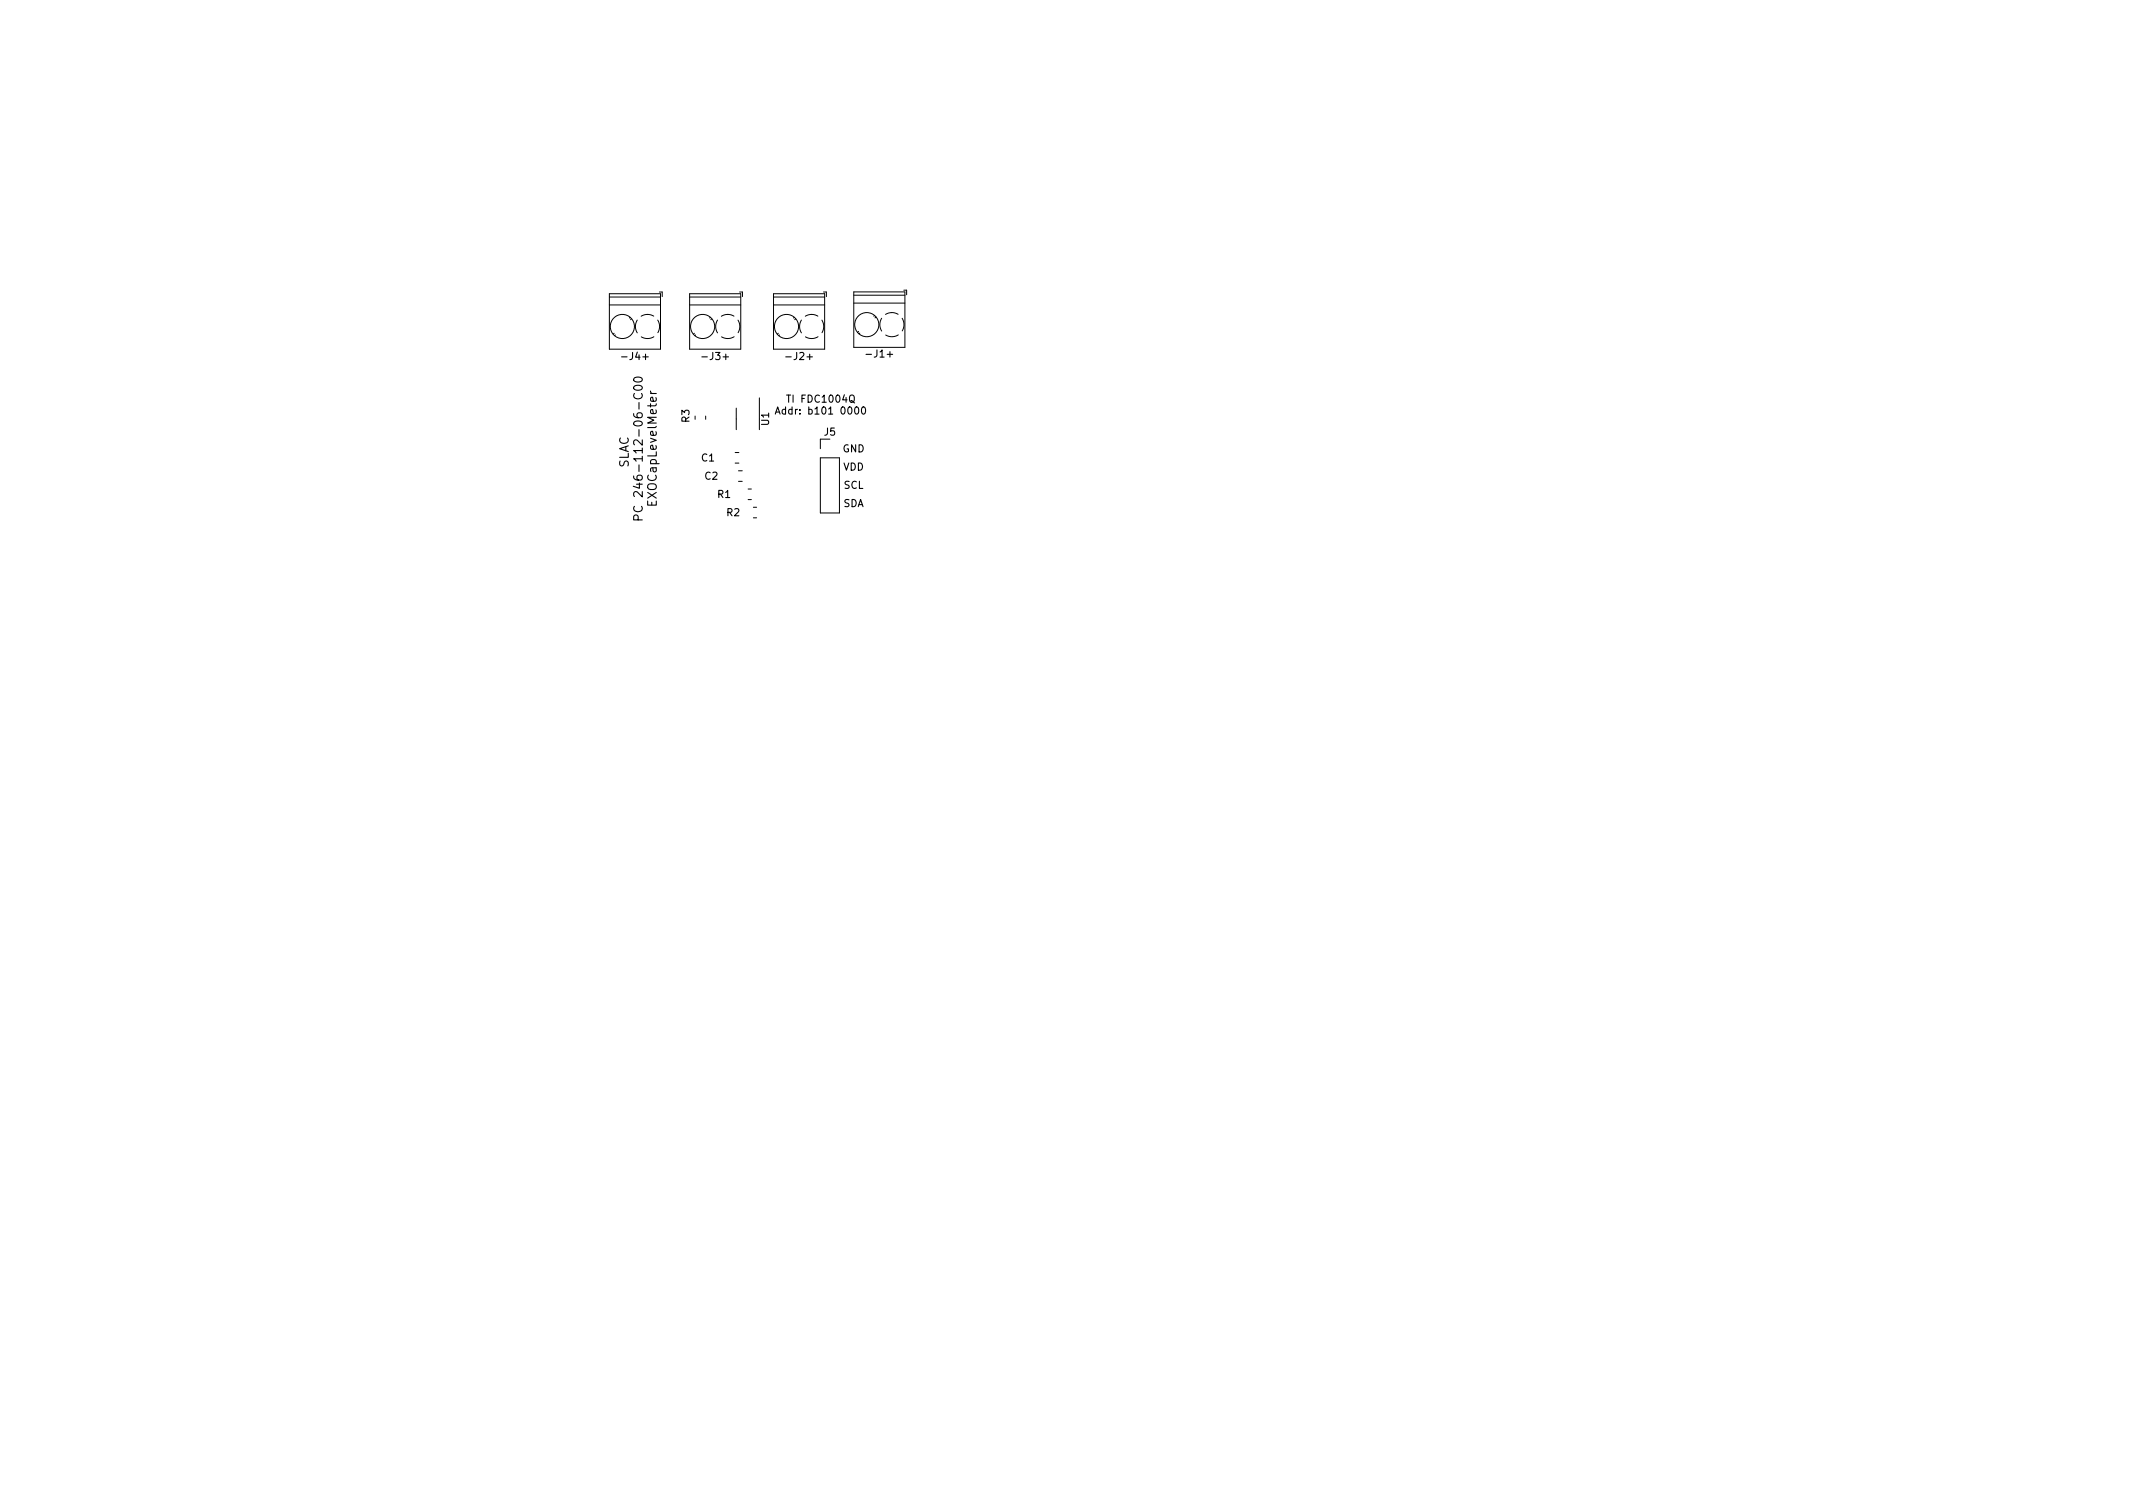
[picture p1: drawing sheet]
<svg xmlns="http://www.w3.org/2000/svg" width="297mm" height="210mm" viewBox="0 0 297 210" stroke-linecap="round" stroke-linejoin="round" font-family="sans-serif">
<defs><g id="words">
<g font-size="1.7">
<text x="87.5" y="65" transform="rotate(-90 87.5 65)">SLAC</text>
<text x="89.5" y="70" transform="rotate(-90 89.5 70)">PC 246-112-06-C00</text>
<text x="91.4" y="70.2" transform="rotate(-90 91.4 70.2)">EXOCapLevelMeter</text>
</g>
<g font-size="1.4">
<text x="87" y="50.1">-J4+</text>
<text x="98.2" y="50.1">-J3+</text>
<text x="109.9" y="50.1">-J2+</text>
<text x="121" y="49.8">-J1+</text>
<text x="96" y="58.8" transform="rotate(-90 96 58.8)">R3</text>
<text x="107.1" y="59.2" transform="rotate(-90 107.1 59.2)">U1</text>
<text x="108.9" y="57.7">Addr: b101 0000</text>
<text x="110" y="56.1">TI FDC1004Q</text>
<text x="97.7" y="64.2">C1</text>
<text x="114.8" y="60.6">J5</text>
<text x="117.3" y="63">GND</text>
<text x="117.4" y="65.5">VDD</text>
<text x="98.2" y="66.8">C2</text>
<text x="99.9" y="69.3">R1</text>
<text x="101.2" y="71.9">R2</text>
<text x="117.4" y="70.6">SDA</text>
<text x="117.5" y="68.1">SCL</text>
</g>
</g></defs>
<path d="M88.3 53.8a.8 .8 0 0 1 1.1 .1 .65 .65 0 0 1-.5 .5 .65 .65 0 0 1-.6-.2zM88.3 52.7a.8 .8 0 0 1 1.1 .1 .65 .65 0 0 1-.5 .5 .65 .65 0 0 1-.6-.3zM89.5 49.7h.8M100.7 49.7h.8M108 57.7l.3-1 .3 1M108.1 57.4h.4M112.4 49.7h.7M120.1 56.8l.1-.1a.53 .53 0 0 1 .4 .5 .53 .53 0 0 1-.4 .5l-.1-.1-.1-.3zM123.6 49.3h.7M88.4 70.5a.48 .48 0 0 0 0 .6 .48 .48 0 0 0 .5 .1 .45 .45 0 0 0 .5-.2 .45 .45 0 0 0-.1-.5M88.9 72.4l-.1-.6-.2-.1-.2 .1-.2 .1v.5h1.2" fill="none" stroke="#000" stroke-width=".15"/>
<g fill="none" stroke="#000" stroke-width=".14">
<path d="M84.9 40.9h7.1v7.7h-7.1zM84.9 42.5h7.1M84.9 41.4h7.1M85.5 46.4l-.1 .1M85.7 46.6l-.1 .1M87.7 44.2l-.1 .1M87.9 44.4l-.1 .1M88.7 44.6l-.2 .8v.4l.2 .6M90.1 43.8l.9 .2M90.2 43.8l-.9 .2M91.1 46.9l-1 .2-.8-.2M91.6 44.6l.3 .9-.3 .8"/>
<path d="M91.8 40.7h.4v.6M96 40.9h7.2v7.7h-7.2zM96 42.5h7.2M96 41.4h7.2M96.7 46.4l-.1 .1M96.8 57.9v.5M96.9 46.6l-.1 .1M98.3 57.9v.5M98.9 44.2l-.1 .1M99.1 44.4l-.1 .1M99.9 44.6l-.2 .8v.4l.2 .6M101.3 43.8l.9 .2"/>
<path d="M101.3 43.8l-.8 .2M102.2 46.9l-.9 .2-.8-.2M102.5 56.8v3M102.8 44.6l.2 .9-.2 .8M103 40.7h.4v.6M105.8 55.4v4.4M107.7 40.9h7.1v7.7h-7.1zM107.7 42.5h7.1M107.7 41.4h7.1M108.4 46.4l-.1 .1M108.6 46.6l-.1 .1M110.6 44.2l-.1 .1"/>
<path d="M110.8 44.4l-.1 .1M111.6 44.6l-.2 .8v.4l.2 .6M113 43.8l.9 .2M113 43.8l-.9 .2M113.9 46.9l-.9 .2-.8-.2M114.5 44.6l.2 .9-.2 .8M114.7 40.7h.4v.6M118.9 41.1h7.1M118.9 42.2h7.1M118.9 40.6h7.1v7.8h-7.1zM119.6 46.1l-.2 .2M119.7 46.4l-.1 .1"/>
<path d="M121.8 43.9l-.1 .1M122 44.1l-.1 .2M122.8 44.3l-.3 .8 .1 .5 .2 .5M124.2 43.5l.9 .3M124.2 43.5l-.9 .3M125.1 46.6l-.9 .3-.9-.3M125.6 44.3l.3 .9-.3 .9M125.9 40.4h.4v.6M102.4 64.5h.5M102.4 63h.5M102.8 65.6h.6M102.8 67h.6"/>
<path d="M104.2 69.6h.4M104.2 68.1h.4M104.9 70.6h.5M104.9 72.1h.5M114.2 63.7h2.7v7.7h-2.7zM115.6 61.1h-1.4v1.4"/>
<circle cx="86.7" cy="45.5" r="1.68"/>
<circle cx="97.8" cy="45.5" r="1.68"/>
<circle cx="109.5" cy="45.5" r="1.68"/>
<circle cx="120.7" cy="45.2" r="1.68"/>
</g>
<use href="#words"/>
</svg>
